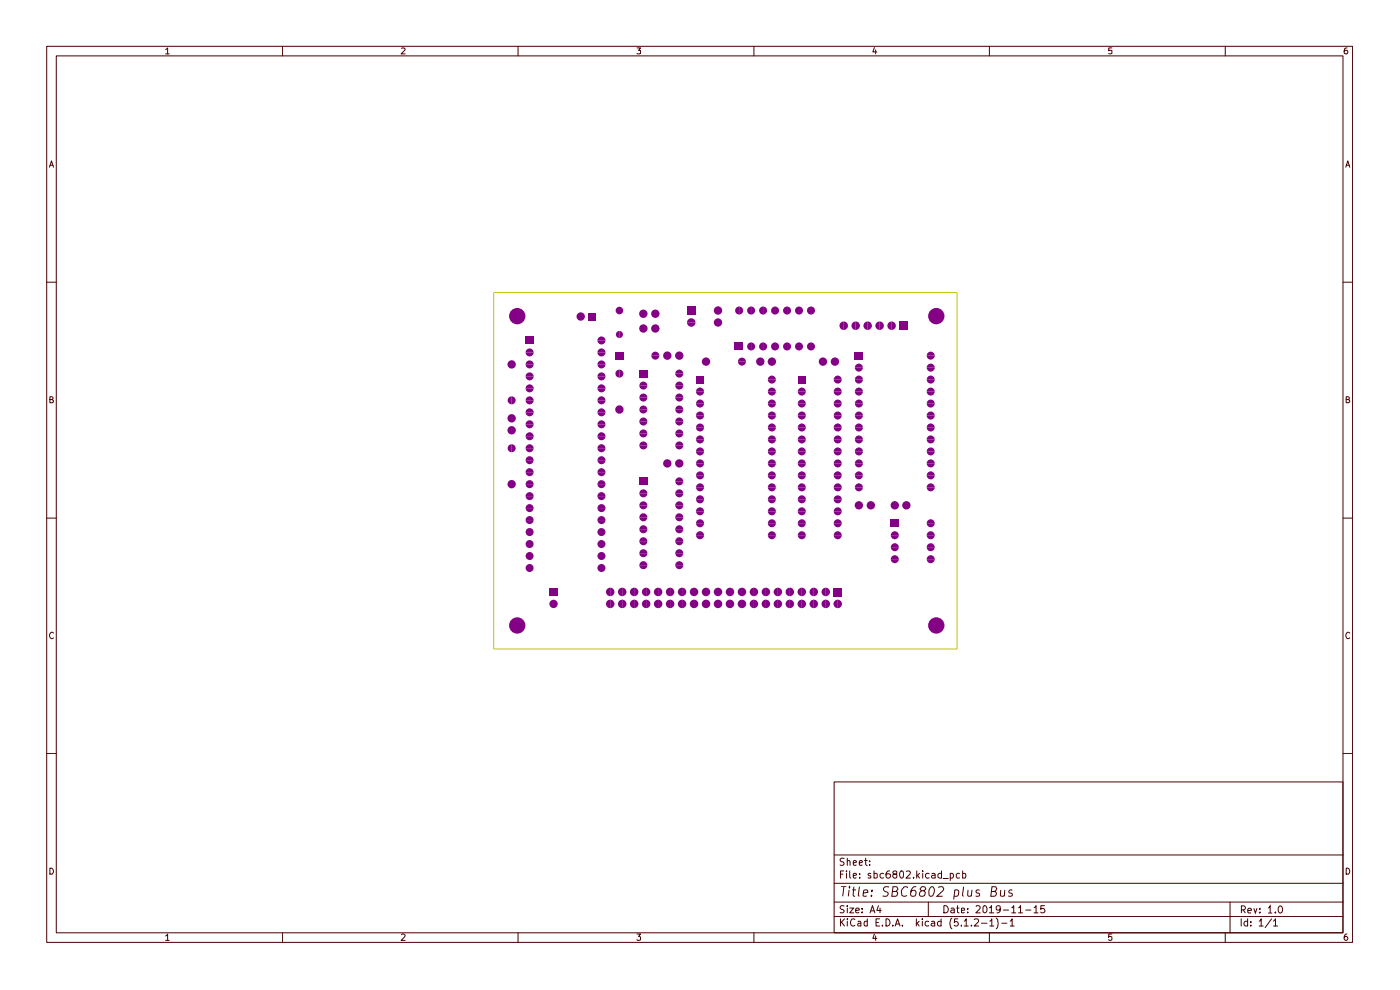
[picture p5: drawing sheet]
<svg xmlns="http://www.w3.org/2000/svg" width="297mm" height="210mm" viewBox="0 0 297 210" stroke-linecap="round" stroke-linejoin="round" font-family="sans-serif">
<g fill="none" stroke="#480000" stroke-width=".21">
<path d="M9.9 9.8h277v190.1h-277zM11.9 11.9h273v186h-273zM35.1 10.5l.5-.3v1.2M35.1 11.4h.8M59.9 9.8v2.1M85.2 10.2h.5l.2 .3-.8 .9h.8M109.9 9.8v2.1M135.1 10.2h.8l-.4 .5 .4 .1v.5h-.8M159.9 9.8v2.1M185.5 10.1l-.3 .9h.8M185.8 10.6v.8M209.9 9.8v2.1"/>
<path d="M235.9 10.2h-.7v.6h.7v.5h-.7M259.9 9.8v2.1M285.8 10.2h-.5l-.1 .2v.9a.42 .42 0 0 0 .6 0 .42 .42 0 0 0 0-.6h-.5l-.1 .2M10.5 35.5l.4-1.4 .4 1.4M10.6 35.1h.7M285.5 35.5l.4-1.4 .4 1.4M285.6 35.1h.7M9.9 59.9h2M284.9 59.9h2M10.6 84.8l.6-.1v-.5h-.6v1.2h.5l.2-.4-.3-.2M285.6 84.8l.6-.1v-.5h-.6v1.2h.5l.2-.4-.3-.2M9.9 109.9h2"/>
<path d="M284.9 109.9h2M11.3 134.3a.57 .57 0 0 0-.7 0 .57 .57 0 0 0 0 .8l.3 .4 .4-.2M286.3 134.3a.57 .57 0 0 0-.7 0 .57 .57 0 0 0 0 .8l.3 .4 .4-.2M9.9 159.9h2M284.9 159.9h2M177 165.9h107.9v32h-107.9zM10.6 184.2a.71 .71 0 0 1 .7 .4 .71 .71 0 0 1-.2 .8h-.5zM35.1 198.5l.5-.4v1.4M35.1 199.5h.8M59.9 197.9v2M85.2 198.3l.1-.2h.4l.2 .4-.8 1h.8M109.9 197.9v2"/>
<path d="M135.1 198.1h.8l-.4 .5 .4 .2v.5l-.3 .2h-.3l-.2-.2M159.9 197.9v2M177 194.4h107.9M177 191.3h107.9M177 187.4h107.9M177 181.4h107.9M178.3 194.9v1.5M178.3 185.4h.5M178.4 188.1h1.1M178.5 195.6l.7 .8M179 184.7h-.7v1.6M179 188.1l-.2 2"/>
<path d="M179.1 192.2l-.6-.1-.3 .3 .3 .5 .5 .1 .1 .4-.3 .2-.6-.1M179.1 182.1l-.6-.1-.3 .3 .3 .5h.3l.3 .3-.3 .5-.6-.1M179.2 194.9l-.9 .9M179.6 184.7v.2M179.6 185.3v1M179.7 194.9v.2M179.7 192.1v.2M179.7 182.7l.2-.2 .4 .1v1M179.7 182v1.6M179.7 192.6v1M179.7 195.4v1M180.1 188.8l-.1 1.3"/>
<path d="M180.2 188.1v.2M180.3 192.6h.8l-.8 1h.8M180.3 184.7v1.3l.2 .3M180.8 188.8h.8M181 185.8l.7-.2-.2-.3h-.3l-.2 .1v.6l.2 .3 .4-.1M181 183.1l.7-.2-.2-.4-.4 .1-.1 .7 .2 .3 .4-.1M181.1 188.1l-.1 1.8 .4 .2M181.4 195.1l-.3-.2a.77 .77 0 0 0-.7 .8 .77 .77 0 0 0 .7 .7l.3-.1M181.5 193.1l.8-.1-.1-.3-.4-.1-.3 .3v.6l.3 .1 .4-.1M182 195.5h.5l.1 .9M182.3 183.1l.7-.2-.2-.4-.4 .1-.1 .7 .2 .3 .4-.1M182.3 188.1l-.2 1.8 .2 .2"/>
<path d="M182.4 186.1v.2M182.4 185.3v.1M182.6 195.8h-.5l-.1 .3 .1 .3 .5-.1M182.9 193.5v.1M182.9 192.7v.2M183.1 189.4l1-.1-.1-.4-.5-.1-.2 .1-.1 .2-.1 .9h.8M183.4 182.5h.6M183.6 182v1.3l.4 .3M184 195.5l-.4-.1-.3 .4 .1 .5h.6M184 194.9v1.5M184.5 183.4v.2M184.5 182.6v.2"/>
<path d="M184.6 193.6l.5-1.5 .5 1.5M184.7 185.3h-.4l-.1 .1 .1 .4h.4v.4h-.5M184.7 193.2h.7M184.9 190v.1M185 188.9v.2M185.4 185.3h.4l.3 .1v.7l-.3 .2-.4-.1M185.4 184.7v1.6M185.5 198.1l-.3 1h.8M185.8 198.5v1M185.8 195.7h.6M186.4 192.1l-.4 1h.9M186.6 194.9h-.8v1.5h.8"/>
<path d="M186.7 192.6v1M187.2 196.3v.1M187.5 185.3a.52 .52 0 0 0-.8 .2l.2 .7h.6M188 194.9a.77 .77 0 0 1 .8 .8 .77 .77 0 0 1-.8 .7zM188.6 188.2h-.9a.45 .45 0 0 0-.2 .7l.8 .4 .1 .4-.4 .4-.8-.1M188.7 184.7h-.3a1.04 1.04 0 0 0-.3 1.5h.6l.2-.6-.3-.3-.6 .1v.2M189.4 189.1h.6l.5-.4-.2-.5-.9-.1-.2 2h.8l.3-.1 .2-.6-.5-.3M189.4 196.3v.1M189.7 185.4l-.3-.4a.52 .52 0 0 1 .8-.1v.4l-.6 .1a.48 .48 0 0 0-.1 .7 .48 .48 0 0 0 .7 0v-.6l-.2-.1M189.9 196.4l.5-1.5 .5 1.5M190.1 196h.7M191.2 184.7h.1a1 1 0 0 1 0 1.6l-.4-.4a.99 .99 0 0 1 .3-1.2z"/>
<path d="M191.4 196.3v.1M192.3 184.9l.6-.2 .2 .5-.9 1.1h.9M192.6 188.3l-.1-.1a.79 .79 0 0 0-1.1 .4l-.2 .3 .1 1a.82 .82 0 0 0 1.1 .1M193.8 186.1v.2M194.4 188.1a.93 .93 0 0 0-1.1 .8v1.1a.6 .6 0 0 0 1-.3l.1-.4-.4-.4h-.6l-.1 .4M194.4 194.9v1.5M194.5 184.7v1.6M194.6 195.8l.4 .6M194.7 185.7l.4 .6M195 195.4l-.6 .6M195.1 185.3l-.6 .5M195.5 188.9l-.3-.3 .3-.4h.7l.2 .4-.4 .3h-.5l-.1 .2a.6 .6 0 0 0-.2 .9l.6 .1a.67 .67 0 0 0 .4-.5 .67 .67 0 0 0-.2-.7"/>
<path d="M195.7 194.9v.2M195.7 195.4v1M195.8 184.7v.2M195.8 185.3v1M196.9 191.3v3.1M197 195.5h-.6l-.1 .7a.52 .52 0 0 0 .7 .1M197.1 185.3h-.5l-.3 .2v.4l.3 .4 .5-.1M197.3 188.3a.45 .45 0 0 1 .7-.1 1.39 1.39 0 0 1-.4 1.9l-.4-.1-.1-.3v-.8zM197.6 195.5h.6l.1 .9M197.7 185.3h.4l.3 .1v.9M198.3 195.8h-.5l-.3 .3 .3 .3 .5-.1M198.4 185.6l-.8 .2 .3 .5 .5-.1"/>
<path d="M199.1 188.3l.2-.2h.6l.3 .6-1.4 1.4h1.1M199.6 195.5h-.5l-.2 .7a.52 .52 0 0 0 .7 .1M199.6 194.9v1.5M199.7 185.3a.52 .52 0 0 0-.7 .2l.1 .7h.6M199.7 184.7v1.6M200.1 186.4h1.1M200.2 192.1a.78 .78 0 0 1 1 .8 .78 .78 0 0 1-1 .7zM201.6 185.3h.4l.3 .2v.4l-.3 .4-.4-.1M201.6 185.3v1.5M201.8 192.7h.6v.9M201.9 194.7a1.74 1.74 0 0 0 0 2.3M202.4 193h-.5l-.2 .3 .2 .3 .5-.1"/>
<path d="M202.5 188.9a.64 .64 0 0 1 .8 0l-.1 1.1-.3 .1-.5-.1M202.6 188.8l-.3 2M202.9 192.6h.6M203.1 192.1v1.4l.4 .1M203.2 194.9h-.7l-.1 .8 .2-.2h.4l.3 .3v.4l-.3 .2h-.4l-.2-.1M203.5 185.3h-.4l-.2 .2v.4l.2 .4 .4-.1M204 193.1l.6-.1v-.3h-.6v.8h.6M204 196.3v.1M204.2 185.3h.4l.3 .2-.1 .7h-.6M204.2 184.7v1.6M204.4 188.1l-.2 1.8 .2 .2M204.6 195.4l.4-.5v1.5"/>
<path d="M204.6 196.4h.8M205.3 193.5v.1M205.3 192.7v.2M205.4 188.8v1.2l.4 .1 .3-.1M206.1 196.3v.1M206.2 188.8l-.2 1.3M206.7 195.1l.6-.2 .3 .3-.1 .4-.8 .8h.9M207.1 192.3l.2-.2h.3l.3 .4-.9 1.1h.9M207.8 188.9a.47 .47 0 0 0-.7 .3l.2 .2h.3a.36 .36 0 0 1 .1 .6h-.7M208.2 195.8h1.2M208.6 192.3l.3-.2a.82 .82 0 0 1 .5 .8 .82 .82 0 0 1-.5 .7l-.4-.2zM209.9 192.5h.2l.2-.4v1.5"/>
<path d="M209.9 197.9v2M209.9 193.6h.9M210 195.4l.4-.5v1.5M210 196.4h.8M210.3 189.1h.6a.62 .62 0 0 0 .4-.9l-.9-.1-.2 2h.7l.5-.4a.46 .46 0 0 0-.5-.6M211.3 194.7a1.74 1.74 0 0 1 0 2.3M212.2 192.8l-.1 .2h-.6l-.2-.2 .1-.5 .3-.2 .5 .2v1l-.3 .2-.4 .1M212.3 188.8l-.1 1.1a.49 .49 0 0 0 .9 .1M212.5 195.8h1.1M212.9 193h1.1M213.2 188.8l-.1 1.3M214.3 195.4l.4-.5v1.5"/>
<path d="M214.3 196.4h.8M214.6 192.5h.2l.3-.4v1.5M214.6 193.6h.9M214.8 188.9l-.5-.1-.3 .3 .1 .3h.4a.36 .36 0 0 1 .2 .6h-.8M216.1 192.5h.1l.3-.4v1.5M216.1 193.6h.8M217.6 193h1.1M219.4 192.5l.4-.4v1.5M219.4 193.6h.8M221.6 192.1h-.8v.8l.2-.2 .5 .1 .2 .6a.6 .6 0 0 1-.9 .1M235.9 198.1h-.7v.7l.2-.2 .5 .2-.1 .6-.4 .1-.2-.2M259.9 197.9v2"/>
<path d="M260.9 191.3v6.6M263.3 194.9v1.5M263.4 193h.5l.2-.2 .1-.3-.2-.3h-.6v1.5M263.7 193l.5 .7M264.7 195.5h-.6l-.2 .7a.52 .52 0 0 0 .8 .1M264.7 194.9v1.5M264.7 193.2l.8-.1-.1-.4h-.4l-.3 .2 .1 .7h.6M265.3 196.3v.1M265.3 195.5v.2M266 192.7l.3 1 .4-1M267.1 195.4l.4-.5v1.5M267.1 196.4h.9"/>
<path d="M267.3 193.5v.2M267.3 192.7v.2M269 192.6h.2l.3-.4v1.5M269 193.7h.9M269.7 194.9l-1.3 1.9M270.2 195.4l.4-.5v1.5M270.2 196.4h.8M270.6 193.5v.2M271.4 192.2h.2a.82 .82 0 0 1 .5 .7 .82 .82 0 0 1-.5 .8 .92 .92 0 0 1-.2-1.5zM285.6 184.2a.71 .71 0 0 1 .7 .4 .71 .71 0 0 1-.2 .8h-.5zM285.8 198.1l-.5 .2a.92 .92 0 0 0 .1 1.2h.3l.2-.3v-.3l-.2-.3h-.3l-.2 .3"/>
</g>
<path d="M104.7 62.1h98.3v75.6h-98.3z" fill="none" stroke="#c2c200" stroke-width=".21"/>
<g fill="#840084">
<path d="M127 71.6a.85 .85 0 0 1 .9-.2 .85 .85 0 0 1 .5 .8h-1.7z"/>
<path d="M126.7 72.2h1.7a.85 .85 0 0 1-.8 .9 .85 .85 0 0 1-.9-.9z"/>
<path d="M127 76.7a.85 .85 0 0 1 .9-.2 .85 .85 0 0 1 .5 .8h-1.7z"/>
<path d="M126.7 77.3h1.7a.85 .85 0 0 1-.8 .9 .85 .85 0 0 1-.9-.9z"/>
<path d="M127 74.2a.85 .85 0 0 1 .9-.2 .85 .85 0 0 1 .5 .8h-1.7z"/>
<path d="M126.7 74.8h1.7a.85 .85 0 0 1-.8 .8 .85 .85 0 0 1-.9-.8z"/>
<path d="M124.8 66.3h1.7v1.7h-1.7z"/>
<path d="M127 79.2a.85 .85 0 0 1 .9-.1 .85 .85 0 0 1 .5 .7h-1.7z"/>
<path d="M126.7 79.8h1.7a.85 .85 0 0 1-.8 .9 .85 .85 0 0 1-.9-.9z"/>
<path d="M130.8 78.6l.6-.2v1.7a.85 .85 0 0 1-.8-.5 .85 .85 0 0 1 .2-1z"/>
<path d="M131.4 78.4a.85 .85 0 0 1 .9 .8 .85 .85 0 0 1-.9 .9z"/>
<path d="M135.9 86.3a.85 .85 0 0 1 .9-.2 .85 .85 0 0 1 .5 .8h-1.7z"/>
<path d="M135.6 86.9h1.7a.85 .85 0 0 1-.8 .8 .85 .85 0 0 1-.9-.8z"/>
<path d="M135.9 83.7a.85 .85 0 0 1 .9-.2 .85 .85 0 0 1 .5 .8h-1.7z"/>
<path d="M135.6 84.3h1.7a.85 .85 0 0 1-.8 .9 .85 .85 0 0 1-.9-.9z"/>
<path d="M135.6 78.4h1.7v1.7h-1.7z"/>
<path d="M135.9 81.2a.85 .85 0 0 1 .9-.2 .85 .85 0 0 1 .5 .8h-1.7z"/>
<path d="M135.6 81.8h1.7a.85 .85 0 0 1-.8 .8 .85 .85 0 0 1-.9-.8z"/>
<path d="M135.9 88.8a.85 .85 0 0 1 .9-.2 .85 .85 0 0 1 .5 .8h-1.7z"/>
<path d="M135.6 89.4h1.7a.85 .85 0 0 1-.8 .9 .85 .85 0 0 1-.9-.9z"/>
<path d="M135.9 91.3a.85 .85 0 0 1 .9-.1 .85 .85 0 0 1 .5 .7h-1.7z"/>
<path d="M135.6 91.9h1.7a.85 .85 0 0 1-.8 .9 .85 .85 0 0 1-.9-.9z"/>
<path d="M111.8 86.9a.85 .85 0 0 1 .9-.2 .85 .85 0 0 1 .5 .8h-1.7z"/>
<path d="M111.5 87.5h1.7a.85 .85 0 0 1-.8 .8 .85 .85 0 0 1-.9-.8z"/>
<path d="M111.8 89.4a.85 .85 0 0 1 .9-.2 .85 .85 0 0 1 .5 .8h-1.7z"/>
<path d="M111.5 90h1.7a.85 .85 0 0 1-.8 .9 .85 .85 0 0 1-.9-.9z"/>
<path d="M111.8 91.9a.85 .85 0 0 1 .9-.1 .85 .85 0 0 1 .5 .7h-1.7z"/>
<path d="M111.5 92.5h1.7a.85 .85 0 0 1-.8 .9 .85 .85 0 0 1-.9-.9z"/>
<path d="M111.4 71.4h1.8v1.7h-1.8z"/>
<path d="M111.8 74.2a.85 .85 0 0 1 .9-.2 .85 .85 0 0 1 .5 .8h-1.7z"/>
<path d="M111.5 74.8h1.7a.85 .85 0 0 1-.8 .8 .85 .85 0 0 1-.9-.8z"/>
<path d="M127 84.3a.85 .85 0 0 1 .9-.2 .85 .85 0 0 1 .5 .8h-1.7z"/>
<path d="M126.7 84.9h1.7a.85 .85 0 0 1-.8 .9 .85 .85 0 0 1-.9-.9z"/>
<path d="M127 89.4a.85 .85 0 0 1 .9-.2 .85 .85 0 0 1 .5 .8h-1.7z"/>
<path d="M126.7 90h1.7a.85 .85 0 0 1-.8 .9 .85 .85 0 0 1-.9-.9z"/>
<path d="M127 86.9a.85 .85 0 0 1 .9-.2 .85 .85 0 0 1 .5 .8h-1.7z"/>
<path d="M126.7 87.5h1.7a.85 .85 0 0 1-.8 .8 .85 .85 0 0 1-.9-.8z"/>
<path d="M127 81.8a.85 .85 0 0 1 .9-.2 .85 .85 0 0 1 .5 .8h-1.7z"/>
<path d="M126.7 82.4h1.7a.85 .85 0 0 1-.8 .8 .85 .85 0 0 1-.9-.8z"/>
<path d="M127 91.9a.85 .85 0 0 1 .9-.1 .85 .85 0 0 1 .5 .7h-1.7z"/>
<path d="M126.7 92.5h1.7a.85 .85 0 0 1-.8 .9 .85 .85 0 0 1-.9-.9z"/>
<path d="M130.5 74.6h1.8v1.7h-1.8z"/>
<path d="M131.4 70.2a.75 .75 0 0 1 .8 .8 .75 .75 0 0 1-.8 .7z"/>
<path d="M130.9 70.4l.5-.2v1.5a.75 .75 0 0 1-.7-.5 .75 .75 0 0 1 .2-.8z"/>
<path d="M138.4 74.8a.85 .85 0 0 1 1-.1 .85 .85 0 0 1 .5 .7h-1.7z"/>
<path d="M138.2 75.4h1.7a.85 .85 0 0 1-.9 .9 .85 .85 0 0 1-.8-.9z"/>
<path d="M108.5 84.1a.85 .85 0 0 1 .9 .8 .85 .85 0 0 1-.9 .9z"/>
<path d="M107.9 84.3l.6-.2v1.7a.85 .85 0 0 1-.7-.6 .85 .85 0 0 1 .1-.9z"/>
<path d="M111.8 76.7a.85 .85 0 0 1 .9-.2 .85 .85 0 0 1 .5 .8h-1.7z"/>
<path d="M111.5 77.3h1.7a.85 .85 0 0 1-.8 .9 .85 .85 0 0 1-.9-.9z"/>
<path d="M111.8 79.2a.85 .85 0 0 1 .9-.1 .85 .85 0 0 1 .5 .7h-1.7z"/>
<path d="M111.5 79.8h1.7a.85 .85 0 0 1-.8 .9 .85 .85 0 0 1-.9-.9z"/>
<path d="M111.8 81.8a.85 .85 0 0 1 .9-.2 .85 .85 0 0 1 .5 .8h-1.7z"/>
<path d="M111.5 82.4h1.7a.85 .85 0 0 1-.8 .8 .85 .85 0 0 1-.9-.8z"/>
<path d="M111.8 84.3a.85 .85 0 0 1 .9-.2 .85 .85 0 0 1 .5 .8h-1.7z"/>
<path d="M111.5 84.9h1.7a.85 .85 0 0 1-.8 .9 .85 .85 0 0 1-.9-.9z"/>
<path d="M196.8 100.2a.85 .85 0 0 1 1-.1 .85 .85 0 0 1 .5 .7h-1.7z"/>
<path d="M196.6 100.8h1.7a.85 .85 0 0 1-.9 .9 .85 .85 0 0 1-.8-.9z"/>
<path d="M196.8 110.4a.85 .85 0 0 1 1-.2 .85 .85 0 0 1 .5 .8h-1.7z"/>
<path d="M196.6 111h1.7a.85 .85 0 0 1-.9 .9 .85 .85 0 0 1-.8-.9z"/>
<path d="M188.9 110.2h1.8v1.6h-1.8z"/>
<path d="M196.8 102.8a.85 .85 0 0 1 1-.2 .85 .85 0 0 1 .5 .8h-1.7z"/>
<path d="M196.6 103.4h1.7a.85 .85 0 0 1-.9 .8 .85 .85 0 0 1-.8-.8z"/>
<path d="M169.5 107.9a.85 .85 0 0 1 .9-.2 .85 .85 0 0 1 .5 .8h-1.7z"/>
<path d="M169.2 108.5h1.7a.85 .85 0 0 1-.8 .8 .85 .85 0 0 1-.9-.8z"/>
<path d="M169.5 110.4a.85 .85 0 0 1 .9-.2 .85 .85 0 0 1 .5 .8h-1.7z"/>
<path d="M169.2 111h1.7a.85 .85 0 0 1-.8 .9 .85 .85 0 0 1-.9-.9z"/>
<path d="M177.1 112.9a.85 .85 0 0 1 .9-.1 .85 .85 0 0 1 .6 .7h-1.7z"/>
<path d="M176.9 113.5h1.7a.85 .85 0 0 1-.9 .9 .85 .85 0 0 1-.8-.9z"/>
<path d="M177.1 110.4a.85 .85 0 0 1 .9-.2 .85 .85 0 0 1 .6 .8h-1.7z"/>
<path d="M176.9 111h1.7a.85 .85 0 0 1-.9 .9 .85 .85 0 0 1-.8-.9z"/>
<path d="M169.5 112.9a.85 .85 0 0 1 .9-.1 .85 .85 0 0 1 .5 .7h-1.7z"/>
<path d="M169.2 113.5h1.7a.85 .85 0 0 1-.8 .9 .85 .85 0 0 1-.9-.9z"/>
<path d="M189.2 115.5a.85 .85 0 0 1 1-.2 .85 .85 0 0 1 .5 .8h-1.7z"/>
<path d="M189 116.1h1.7a.85 .85 0 0 1-.9 .8 .85 .85 0 0 1-.8-.8z"/>
<path d="M196.8 118a.85 .85 0 0 1 1-.2 .85 .85 0 0 1 .5 .8h-1.7z"/>
<path d="M196.6 118.6h1.7a.85 .85 0 0 1-.9 .9 .85 .85 0 0 1-.8-.9z"/>
<path d="M189.2 112.9a.85 .85 0 0 1 1-.1 .85 .85 0 0 1 .5 .7h-1.7z"/>
<path d="M189 113.5h1.7a.85 .85 0 0 1-.9 .9 .85 .85 0 0 1-.8-.9z"/>
<path d="M196.8 115.5a.85 .85 0 0 1 1-.2 .85 .85 0 0 1 .5 .8h-1.7z"/>
<path d="M196.6 116.1h1.7a.85 .85 0 0 1-.9 .8 .85 .85 0 0 1-.8-.8z"/>
<path d="M196.8 112.9a.85 .85 0 0 1 1-.1 .85 .85 0 0 1 .5 .7h-1.7z"/>
<path d="M196.6 113.5h1.7a.85 .85 0 0 1-.9 .9 .85 .85 0 0 1-.8-.9z"/>
<path d="M189.2 118a.85 .85 0 0 1 1-.2 .85 .85 0 0 1 .5 .8h-1.7z"/>
<path d="M189 118.6h1.7a.85 .85 0 0 1-.9 .9 .85 .85 0 0 1-.8-.9z"/>
<path d="M177.7 127.2a.9 .9 0 0 1 .9 .9 .9 .9 0 0 1-.9 .9z"/>
<path d="M177.1 127.5l.6-.3v1.8a.9 .9 0 0 1-.8-.6 .9 .9 0 0 1 .2-.9z"/>
<path d="M175.2 127.2a.9 .9 0 0 1 .9 .9 .9 .9 0 0 1-.9 .9z"/>
<path d="M174.5 127.5l.7-.3v1.8a.9 .9 0 0 1-.9-.6 .9 .9 0 0 1 .2-.9z"/>
<path d="M172.6 124.7a.9 .9 0 0 1 .9 .9 .9 .9 0 0 1-.9 .9z"/>
<path d="M172 124.9l.6-.2v1.8a.9 .9 0 0 1-.8-.6 .9 .9 0 0 1 .2-1z"/>
<path d="M172.6 127.2a.9 .9 0 0 1 .9 .9 .9 .9 0 0 1-.9 .9z"/>
<path d="M172 127.5l.6-.3v1.8a.9 .9 0 0 1-.8-.6 .9 .9 0 0 1 .2-.9z"/>
<path d="M170.1 124.7a.9 .9 0 0 1 .9 .9 .9 .9 0 0 1-.9 .9z"/>
<path d="M169.5 124.9l.6-.2v1.8a.9 .9 0 0 1-.8-.6 .9 .9 0 0 1 .2-1z"/>
<path d="M175.2 124.7a.9 .9 0 0 1 .9 .9 .9 .9 0 0 1-.9 .9z"/>
<path d="M174.5 124.9l.7-.2v1.8a.9 .9 0 0 1-.9-.6 .9 .9 0 0 1 .2-1z"/>
<path d="M176.8 124.7h1.8v1.8h-1.8z"/>
<path d="M170.1 127.2a.9 .9 0 0 1 .9 .9 .9 .9 0 0 1-.9 .9z"/>
<path d="M169.5 127.5l.6-.3v1.8a.9 .9 0 0 1-.8-.6 .9 .9 0 0 1 .2-.9z"/>
<path d="M177.1 105.3a.85 .85 0 0 1 .9-.2 .85 .85 0 0 1 .6 .8h-1.7z"/>
<path d="M176.9 105.9h1.7a.85 .85 0 0 1-.9 .9 .85 .85 0 0 1-.8-.9z"/>
<path d="M177.1 100.2a.85 .85 0 0 1 .9-.1 .85 .85 0 0 1 .6 .7h-1.7z"/>
<path d="M176.9 100.8h1.7a.85 .85 0 0 1-.9 .9 .85 .85 0 0 1-.8-.9z"/>
<path d="M169.5 100.2a.85 .85 0 0 1 .9-.1 .85 .85 0 0 1 .5 .7h-1.7z"/>
<path d="M169.2 100.8h1.7a.85 .85 0 0 1-.8 .9 .85 .85 0 0 1-.9-.9z"/>
<path d="M169.5 102.8a.85 .85 0 0 1 .9-.2 .85 .85 0 0 1 .5 .8h-1.7z"/>
<path d="M169.2 103.4h1.7a.85 .85 0 0 1-.8 .8 .85 .85 0 0 1-.9-.8z"/>
<path d="M177.1 102.8a.85 .85 0 0 1 .9-.2 .85 .85 0 0 1 .6 .8h-1.7z"/>
<path d="M176.9 103.4h1.7a.85 .85 0 0 1-.9 .8 .85 .85 0 0 1-.8-.8z"/>
<path d="M169.5 105.3a.85 .85 0 0 1 .9-.2 .85 .85 0 0 1 .5 .8h-1.7z"/>
<path d="M169.2 105.9h1.7a.85 .85 0 0 1-.8 .9 .85 .85 0 0 1-.9-.9z"/>
<path d="M177.1 107.9a.85 .85 0 0 1 .9-.2 .85 .85 0 0 1 .6 .8h-1.7z"/>
<path d="M176.9 108.5h1.7a.85 .85 0 0 1-.9 .8 .85 .85 0 0 1-.8-.8z"/>
<path d="M181.6 100.2a.85 .85 0 0 1 .9-.1 .85 .85 0 0 1 .6 .7h-1.7z"/>
<path d="M181.4 100.8h1.7a.85 .85 0 0 1-.9 .9 .85 .85 0 0 1-.8-.9z"/>
<path d="M181.6 102.8a.85 .85 0 0 1 .9-.2 .85 .85 0 0 1 .6 .8h-1.7z"/>
<path d="M181.4 103.4h1.7a.85 .85 0 0 1-.9 .8 .85 .85 0 0 1-.8-.8z"/>
<path d="M135.9 93.9a.85 .85 0 0 1 .9-.2 .85 .85 0 0 1 .5 .8h-1.7z"/>
<path d="M135.6 94.5h1.7a.85 .85 0 0 1-.8 .8 .85 .85 0 0 1-.9-.8z"/>
<path d="M135.6 101.3h1.7v1.7h-1.7z"/>
<path d="M135.9 104a.85 .85 0 0 1 .9-.1 .85 .85 0 0 1 .5 .7h-1.7z"/>
<path d="M135.6 104.6h1.7a.85 .85 0 0 1-.8 .9 .85 .85 0 0 1-.9-.9z"/>
<path d="M135.9 106.6a.85 .85 0 0 1 .9-.2 .85 .85 0 0 1 .5 .8h-1.7z"/>
<path d="M135.6 107.2h1.7a.85 .85 0 0 1-.8 .8 .85 .85 0 0 1-.9-.8z"/>
<path d="M135.9 109.1a.85 .85 0 0 1 .9-.2 .85 .85 0 0 1 .5 .8h-1.7z"/>
<path d="M135.6 109.7h1.7a.85 .85 0 0 1-.8 .9 .85 .85 0 0 1-.9-.9z"/>
<path d="M127 104.6a.85 .85 0 0 1 .9-.1 .85 .85 0 0 1 .5 .7h-1.7z"/>
<path d="M126.7 105.2h1.7a.85 .85 0 0 1-.8 .9 .85 .85 0 0 1-.9-.9z"/>
<path d="M127 112.3a.85 .85 0 0 1 .9-.2 .85 .85 0 0 1 .5 .8h-1.7z"/>
<path d="M126.7 112.9h1.7a.85 .85 0 0 1-.8 .8 .85 .85 0 0 1-.9-.8z"/>
<path d="M127 109.7a.85 .85 0 0 1 .9-.2 .85 .85 0 0 1 .5 .8h-1.7z"/>
<path d="M126.7 110.3h1.7a.85 .85 0 0 1-.8 .9 .85 .85 0 0 1-.9-.9z"/>
<path d="M127 107.2a.85 .85 0 0 1 .9-.2 .85 .85 0 0 1 .5 .8h-1.7z"/>
<path d="M126.7 107.8h1.7a.85 .85 0 0 1-.8 .8 .85 .85 0 0 1-.9-.8z"/>
<path d="M127 102.1a.85 .85 0 0 1 .9-.2 .85 .85 0 0 1 .5 .8h-1.7z"/>
<path d="M126.7 102.7h1.7a.85 .85 0 0 1-.8 .9 .85 .85 0 0 1-.9-.9z"/>
<path d="M111.8 94.5a.85 .85 0 0 1 .9-.2 .85 .85 0 0 1 .5 .8h-1.7z"/>
<path d="M111.5 95.1h1.7a.85 .85 0 0 1-.8 .8 .85 .85 0 0 1-.9-.8z"/>
<path d="M111.8 97a.85 .85 0 0 1 .9-.2 .85 .85 0 0 1 .5 .8h-1.7z"/>
<path d="M111.5 97.6h1.7a.85 .85 0 0 1-.8 .9 .85 .85 0 0 1-.9-.9z"/>
<path d="M127 94.5a.85 .85 0 0 1 .9-.2 .85 .85 0 0 1 .5 .8h-1.7z"/>
<path d="M126.7 95.1h1.7a.85 .85 0 0 1-.8 .8 .85 .85 0 0 1-.9-.8z"/>
<path d="M127 97a.85 .85 0 0 1 .9-.2 .85 .85 0 0 1 .5 .8h-1.7z"/>
<path d="M126.7 97.6h1.7a.85 .85 0 0 1-.8 .9 .85 .85 0 0 1-.9-.9z"/>
<path d="M127 99.6a.85 .85 0 0 1 .9-.2 .85 .85 0 0 1 .5 .8h-1.7z"/>
<path d="M126.7 100.2h1.7a.85 .85 0 0 1-.8 .8 .85 .85 0 0 1-.9-.8z"/>
<path d="M107.9 94.5l.6-.3v1.7a.85 .85 0 0 1-.7-.5 .85 .85 0 0 1 .1-.9z"/>
<path d="M108.5 94.2a.85 .85 0 0 1 .9 .9 .85 .85 0 0 1-.9 .8z"/>
<path d="M111.8 99.6a.85 .85 0 0 1 .9-.2 .85 .85 0 0 1 .5 .8h-1.7z"/>
<path d="M111.5 100.2h1.7a.85 .85 0 0 1-.8 .8 .85 .85 0 0 1-.9-.8z"/>
<path d="M111.8 102.1a.85 .85 0 0 1 .9-.2 .85 .85 0 0 1 .5 .8h-1.7z"/>
<path d="M111.5 102.7h1.7a.85 .85 0 0 1-.8 .9 .85 .85 0 0 1-.9-.9z"/>
<path d="M111.8 104.6a.85 .85 0 0 1 .9-.1 .85 .85 0 0 1 .5 .7h-1.7z"/>
<path d="M111.5 105.2h1.7a.85 .85 0 0 1-.8 .9 .85 .85 0 0 1-.9-.9z"/>
<path d="M111.8 107.2a.85 .85 0 0 1 .9-.2 .85 .85 0 0 1 .5 .8h-1.7z"/>
<path d="M111.5 107.8h1.7a.85 .85 0 0 1-.8 .8 .85 .85 0 0 1-.9-.8z"/>
<path d="M111.8 109.7a.85 .85 0 0 1 .9-.2 .85 .85 0 0 1 .5 .8h-1.7z"/>
<path d="M111.5 110.3h1.7a.85 .85 0 0 1-.8 .9 .85 .85 0 0 1-.9-.9z"/>
<path d="M111.8 112.3a.85 .85 0 0 1 .9-.2 .85 .85 0 0 1 .5 .8h-1.7z"/>
<path d="M111.5 112.9h1.7a.85 .85 0 0 1-.8 .8 .85 .85 0 0 1-.9-.8z"/>
<path d="M116.5 124.7h1.8v1.7h-1.8z"/>
<path d="M111.8 114.8a.85 .85 0 0 1 .9-.2 .85 .85 0 0 1 .5 .8h-1.7z"/>
<path d="M111.5 115.4h1.7a.85 .85 0 0 1-.8 .9 .85 .85 0 0 1-.9-.9z"/>
<path d="M111.8 117.3a.85 .85 0 0 1 .9-.1 .85 .85 0 0 1 .5 .7h-1.7z"/>
<path d="M111.5 117.9h1.7a.85 .85 0 0 1-.8 .9 .85 .85 0 0 1-.9-.9z"/>
<path d="M111.8 119.9a.85 .85 0 0 1 .9-.2 .85 .85 0 0 1 .5 .8h-1.7z"/>
<path d="M111.5 120.5h1.7a.85 .85 0 0 1-.8 .8 .85 .85 0 0 1-.9-.8z"/>
<path d="M134.5 124.7a.9 .9 0 0 1 .9 .9 .9 .9 0 0 1-.9 .9z"/>
<path d="M133.9 124.9l.6-.2v1.8a.9 .9 0 0 1-.8-.6 .9 .9 0 0 1 .2-1z"/>
<path d="M139.6 124.7a.9 .9 0 0 1 .9 .9 .9 .9 0 0 1-.9 .9z"/>
<path d="M139 124.9l.6-.2v1.8a.9 .9 0 0 1-.8-.6 .9 .9 0 0 1 .2-1z"/>
<path d="M139.6 127.2a.9 .9 0 0 1 .9 .9 .9 .9 0 0 1-.9 .9z"/>
<path d="M139 127.5l.6-.3v1.8a.9 .9 0 0 1-.8-.6 .9 .9 0 0 1 .2-.9z"/>
<path d="M137.1 124.7a.9 .9 0 0 1 .9 .9 .9 .9 0 0 1-.9 .9z"/>
<path d="M136.4 124.9l.7-.2v1.8a.9 .9 0 0 1-.9-.6 .9 .9 0 0 1 .2-1z"/>
<path d="M137.1 127.2a.9 .9 0 0 1 .9 .9 .9 .9 0 0 1-.9 .9z"/>
<path d="M136.4 127.5l.7-.3v1.8a.9 .9 0 0 1-.9-.6 .9 .9 0 0 1 .2-.9z"/>
<path d="M134.5 127.2a.9 .9 0 0 1 .9 .9 .9 .9 0 0 1-.9 .9z"/>
<path d="M133.9 127.5l.6-.3v1.8a.9 .9 0 0 1-.8-.6 .9 .9 0 0 1 .2-.9z"/>
<path d="M129.5 124.7a.9 .9 0 0 1 .9 .9 .9 .9 0 0 1-.9 .9z"/>
<path d="M128.8 124.9l.7-.2v1.8a.9 .9 0 0 1-.9-.6 .9 .9 0 0 1 .2-1z"/>
<path d="M132 127.2a.9 .9 0 0 1 .9 .9 .9 .9 0 0 1-.9 .9z"/>
<path d="M131.4 127.5l.6-.3v1.8a.9 .9 0 0 1-.8-.6 .9 .9 0 0 1 .2-.9z"/>
<path d="M132 124.7a.9 .9 0 0 1 .9 .9 .9 .9 0 0 1-.9 .9z"/>
<path d="M131.4 124.9l.6-.2v1.8a.9 .9 0 0 1-.8-.6 .9 .9 0 0 1 .2-1z"/>
<path d="M129.5 127.2a.9 .9 0 0 1 .9 .9 .9 .9 0 0 1-.9 .9z"/>
<path d="M128.8 127.5l.7-.3v1.8a.9 .9 0 0 1-.9-.6 .9 .9 0 0 1 .2-.9z"/>
<path d="M127 119.9a.85 .85 0 0 1 .9-.2 .85 .85 0 0 1 .5 .8h-1.7z"/>
<path d="M126.7 120.5h1.7a.85 .85 0 0 1-.8 .8 .85 .85 0 0 1-.9-.8z"/>
<path d="M127 117.3a.85 .85 0 0 1 .9-.1 .85 .85 0 0 1 .5 .7h-1.7z"/>
<path d="M126.7 117.9h1.7a.85 .85 0 0 1-.8 .9 .85 .85 0 0 1-.9-.9z"/>
<path d="M127 114.8a.85 .85 0 0 1 .9-.2 .85 .85 0 0 1 .5 .8h-1.7z"/>
<path d="M126.7 115.4h1.7a.85 .85 0 0 1-.8 .9 .85 .85 0 0 1-.9-.9z"/>
<path d="M135.9 116.7a.85 .85 0 0 1 .9-.1 .85 .85 0 0 1 .5 .7h-1.7z"/>
<path d="M135.6 117.3h1.7a.85 .85 0 0 1-.8 .9 .85 .85 0 0 1-.9-.9z"/>
<path d="M135.9 114.2a.85 .85 0 0 1 .9-.2 .85 .85 0 0 1 .5 .8h-1.7z"/>
<path d="M135.6 114.8h1.7a.85 .85 0 0 1-.8 .9 .85 .85 0 0 1-.9-.9z"/>
<path d="M135.9 111.7a.85 .85 0 0 1 .9-.2 .85 .85 0 0 1 .5 .8h-1.7z"/>
<path d="M135.6 112.3h1.7a.85 .85 0 0 1-.8 .8 .85 .85 0 0 1-.9-.8z"/>
<path d="M135.9 119.3a.85 .85 0 0 1 .9-.2 .85 .85 0 0 1 .5 .8h-1.7z"/>
<path d="M135.6 119.9h1.7a.85 .85 0 0 1-.8 .8 .85 .85 0 0 1-.9-.8z"/>
<path d="M162.5 124.7a.9 .9 0 0 1 .9 .9 .9 .9 0 0 1-.9 .9z"/>
<path d="M161.8 124.9l.7-.2v1.8a.9 .9 0 0 1-.9-.6 .9 .9 0 0 1 .2-1z"/>
<path d="M162.5 127.2a.9 .9 0 0 1 .9 .9 .9 .9 0 0 1-.9 .9z"/>
<path d="M161.8 127.5l.7-.3v1.8a.9 .9 0 0 1-.9-.6 .9 .9 0 0 1 .2-.9z"/>
<path d="M159.9 124.7a.9 .9 0 0 1 .9 .9 .9 .9 0 0 1-.9 .9z"/>
<path d="M159.3 124.9l.6-.2v1.8a.9 .9 0 0 1-.8-.6 .9 .9 0 0 1 .2-1z"/>
<path d="M159.9 127.2a.9 .9 0 0 1 .9 .9 .9 .9 0 0 1-.9 .9z"/>
<path d="M159.3 127.5l.6-.3v1.8a.9 .9 0 0 1-.8-.6 .9 .9 0 0 1 .2-.9z"/>
<path d="M157.4 124.7a.9 .9 0 0 1 .9 .9 .9 .9 0 0 1-.9 .9z"/>
<path d="M156.8 124.9l.6-.2v1.8a.9 .9 0 0 1-.8-.6 .9 .9 0 0 1 .2-1z"/>
<path d="M147.2 127.2a.9 .9 0 0 1 .9 .9 .9 .9 0 0 1-.9 .9z"/>
<path d="M146.6 127.5l.6-.3v1.8a.9 .9 0 0 1-.8-.6 .9 .9 0 0 1 .2-.9z"/>
<path d="M144.7 127.2a.9 .9 0 0 1 .9 .9 .9 .9 0 0 1-.9 .9z"/>
<path d="M144.1 127.5l.6-.3v1.8a.9 .9 0 0 1-.8-.6 .9 .9 0 0 1 .2-.9z"/>
<path d="M147.2 124.7a.9 .9 0 0 1 .9 .9 .9 .9 0 0 1-.9 .9z"/>
<path d="M146.6 124.9l.6-.2v1.8a.9 .9 0 0 1-.8-.6 .9 .9 0 0 1 .2-1z"/>
<path d="M149.8 124.7a.9 .9 0 0 1 .9 .9 .9 .9 0 0 1-.9 .9z"/>
<path d="M149.1 124.9l.7-.2v1.8a.9 .9 0 0 1-.9-.6 .9 .9 0 0 1 .2-1z"/>
<path d="M149.8 127.2a.9 .9 0 0 1 .9 .9 .9 .9 0 0 1-.9 .9z"/>
<path d="M149.1 127.5l.7-.3v1.8a.9 .9 0 0 1-.9-.6 .9 .9 0 0 1 .2-.9z"/>
<path d="M157.4 127.2a.9 .9 0 0 1 .9 .9 .9 .9 0 0 1-.9 .9z"/>
<path d="M156.8 127.5l.6-.3v1.8a.9 .9 0 0 1-.8-.6 .9 .9 0 0 1 .2-.9z"/>
<path d="M152.3 124.7a.9 .9 0 0 1 .9 .9 .9 .9 0 0 1-.9 .9z"/>
<path d="M151.7 124.9l.6-.2v1.8a.9 .9 0 0 1-.8-.6 .9 .9 0 0 1 .2-1z"/>
<path d="M154.9 124.7a.9 .9 0 0 1 .9 .9 .9 .9 0 0 1-.9 .9z"/>
<path d="M154.2 124.9l.7-.2v1.8a.9 .9 0 0 1-.9-.6 .9 .9 0 0 1 .2-1z"/>
<path d="M154.9 127.2a.9 .9 0 0 1 .9 .9 .9 .9 0 0 1-.9 .9z"/>
<path d="M154.2 127.5l.7-.3v1.8a.9 .9 0 0 1-.9-.6 .9 .9 0 0 1 .2-.9z"/>
<path d="M152.3 127.2a.9 .9 0 0 1 .9 .9 .9 .9 0 0 1-.9 .9z"/>
<path d="M151.7 127.5l.6-.3v1.8a.9 .9 0 0 1-.8-.6 .9 .9 0 0 1 .2-.9z"/>
<path d="M165 127.2a.9 .9 0 0 1 .9 .9 .9 .9 0 0 1-.9 .9z"/>
<path d="M164.4 127.5l.6-.3v1.8a.9 .9 0 0 1-.8-.6 .9 .9 0 0 1 .2-.9z"/>
<path d="M167.6 124.7a.9 .9 0 0 1 .9 .9 .9 .9 0 0 1-.9 .9z"/>
<path d="M166.9 124.9l.7-.2v1.8a.9 .9 0 0 1-.9-.6 .9 .9 0 0 1 .2-1z"/>
<path d="M167.6 127.2a.9 .9 0 0 1 .9 .9 .9 .9 0 0 1-.9 .9z"/>
<path d="M166.9 127.5l.7-.3v1.8a.9 .9 0 0 1-.9-.6 .9 .9 0 0 1 .2-.9z"/>
<path d="M165 124.7a.9 .9 0 0 1 .9 .9 .9 .9 0 0 1-.9 .9z"/>
<path d="M164.4 124.9l.6-.2v1.8a.9 .9 0 0 1-.8-.6 .9 .9 0 0 1 .2-1z"/>
<path d="M144.7 124.7a.9 .9 0 0 1 .9 .9 .9 .9 0 0 1-.9 .9z"/>
<path d="M144.1 124.9l.6-.2v1.8a.9 .9 0 0 1-.8-.6 .9 .9 0 0 1 .2-1z"/>
<path d="M142.2 124.7a.9 .9 0 0 1 .9 .9 .9 .9 0 0 1-.9 .9z"/>
<path d="M141.5 124.9l.7-.2v1.8a.9 .9 0 0 1-.9-.6 .9 .9 0 0 1 .2-1z"/>
<path d="M142.2 127.2a.9 .9 0 0 1 .9 .9 .9 .9 0 0 1-.9 .9z"/>
<path d="M141.5 127.5l.7-.3v1.8a.9 .9 0 0 1-.9-.6 .9 .9 0 0 1 .2-.9z"/>
<path d="M143.5 119.3a.85 .85 0 0 1 .9-.2 .85 .85 0 0 1 .6 .8h-1.7z"/>
<path d="M143.3 119.9h1.7a.85 .85 0 0 1-.9 .8 .85 .85 0 0 1-.8-.8z"/>
<path d="M143.5 116.7a.85 .85 0 0 1 .9-.1 .85 .85 0 0 1 .6 .7h-1.7z"/>
<path d="M143.3 117.3h1.7a.85 .85 0 0 1-.9 .9 .85 .85 0 0 1-.8-.9z"/>
<path d="M143.5 93.9a.85 .85 0 0 1 .9-.2 .85 .85 0 0 1 .6 .8h-1.7z"/>
<path d="M143.3 94.5h1.7a.85 .85 0 0 1-.9 .8 .85 .85 0 0 1-.8-.8z"/>
<path d="M143.5 91.3a.85 .85 0 0 1 .9-.1 .85 .85 0 0 1 .6 .7h-1.7z"/>
<path d="M143.3 91.9h1.7a.85 .85 0 0 1-.9 .9 .85 .85 0 0 1-.8-.9z"/>
<path d="M147.9 92.6a.85 .85 0 0 1 .9-.2 .85 .85 0 0 1 .6 .8h-1.7z"/>
<path d="M147.7 93.2h1.7a.85 .85 0 0 1-.9 .9 .85 .85 0 0 1-.8-.9z"/>
<path d="M147.9 95.2a.85 .85 0 0 1 .9-.2 .85 .85 0 0 1 .6 .8h-1.7z"/>
<path d="M147.7 95.8h1.7a.85 .85 0 0 1-.9 .8 .85 .85 0 0 1-.8-.8z"/>
<path d="M143.5 83.7a.85 .85 0 0 1 .9-.2 .85 .85 0 0 1 .6 .8h-1.7z"/>
<path d="M143.3 84.3h1.7a.85 .85 0 0 1-.9 .9 .85 .85 0 0 1-.8-.9z"/>
<path d="M143.5 78.6a.85 .85 0 0 1 .9-.1 .85 .85 0 0 1 .6 .7h-1.7z"/>
<path d="M143.3 79.2h1.7a.85 .85 0 0 1-.9 .9 .85 .85 0 0 1-.8-.9z"/>
<path d="M147.7 79.7h1.7v1.7h-1.7z"/>
<path d="M147.9 82.5a.85 .85 0 0 1 .9-.2 .85 .85 0 0 1 .6 .8h-1.7z"/>
<path d="M147.7 83.1h1.7a.85 .85 0 0 1-.9 .8 .85 .85 0 0 1-.8-.8z"/>
<path d="M143.5 81.2a.85 .85 0 0 1 .9-.2 .85 .85 0 0 1 .6 .8h-1.7z"/>
<path d="M143.3 81.8h1.7a.85 .85 0 0 1-.9 .8 .85 .85 0 0 1-.8-.8z"/>
<path d="M158.7 72.9l.6-.3v1.7a.85 .85 0 0 1-.7-.5 .85 .85 0 0 1 .1-.9z"/>
<path d="M159.3 72.6a.85 .85 0 0 1 .9 .9 .85 .85 0 0 1-.9 .8z"/>
<path d="M156.8 76.1a.85 .85 0 0 1 .9-.2 .85 .85 0 0 1 .5 .8h-1.7z"/>
<path d="M156.5 76.7h1.7a.85 .85 0 0 1-.8 .9 .85 .85 0 0 1-.9-.9z"/>
<path d="M155.9 72.6h1.8v1.7h-1.8z"/>
<path d="M143.5 86.3a.85 .85 0 0 1 .9-.2 .85 .85 0 0 1 .6 .8h-1.7z"/>
<path d="M143.3 86.9h1.7a.85 .85 0 0 1-.9 .8 .85 .85 0 0 1-.8-.8z"/>
<path d="M147.9 85a.85 .85 0 0 1 .9-.2 .85 .85 0 0 1 .6 .8h-1.7z"/>
<path d="M147.7 85.6h1.7a.85 .85 0 0 1-.9 .9 .85 .85 0 0 1-.8-.9z"/>
<path d="M143.5 88.8a.85 .85 0 0 1 .9-.2 .85 .85 0 0 1 .6 .8h-1.7z"/>
<path d="M143.3 89.4h1.7a.85 .85 0 0 1-.9 .9 .85 .85 0 0 1-.8-.9z"/>
<path d="M147.9 87.5a.85 .85 0 0 1 .9-.1 .85 .85 0 0 1 .6 .7h-1.7z"/>
<path d="M147.7 88.1h1.7a.85 .85 0 0 1-.9 .9 .85 .85 0 0 1-.8-.9z"/>
<path d="M147.9 90.1a.85 .85 0 0 1 .9-.2 .85 .85 0 0 1 .6 .8h-1.7z"/>
<path d="M147.7 90.7h1.7a.85 .85 0 0 1-.9 .8 .85 .85 0 0 1-.8-.8z"/>
<path d="M156.2 65.3l.6-.3v1.7a.85 .85 0 0 1-.8-.5 .85 .85 0 0 1 .2-.9z"/>
<path d="M156.8 65a.85 .85 0 0 1 .9 .9 .85 .85 0 0 1-.9 .8z"/>
<path d="M158.7 65.3l.6-.3v1.7a.85 .85 0 0 1-.7-.5 .85 .85 0 0 1 .1-.9z"/>
<path d="M159.3 65a.85 .85 0 0 1 .9 .9 .85 .85 0 0 1-.9 .8z"/>
<path d="M145.7 65h1.8v1.8h-1.8z"/>
<path d="M146 67.8a.9 .9 0 0 1 1-.2 .9 .9 0 0 1 .5 .8h-1.8z"/>
<path d="M145.7 68.4h1.8a.9 .9 0 0 1-.9 .9 .9 .9 0 0 1-.9-.9z"/>
<path d="M143.5 104a.85 .85 0 0 1 .9-.1 .85 .85 0 0 1 .6 .7h-1.7z"/>
<path d="M143.3 104.6h1.7a.85 .85 0 0 1-.9 .9 .85 .85 0 0 1-.8-.9z"/>
<path d="M143.5 101.5a.85 .85 0 0 1 .9-.2 .85 .85 0 0 1 .6 .8h-1.7z"/>
<path d="M143.3 102.1h1.7a.85 .85 0 0 1-.9 .9 .85 .85 0 0 1-.8-.9z"/>
<path d="M147.9 97.7a.85 .85 0 0 1 .9-.2 .85 .85 0 0 1 .6 .8h-1.7z"/>
<path d="M147.7 98.3h1.7a.85 .85 0 0 1-.9 .9 .85 .85 0 0 1-.8-.9z"/>
<path d="M147.9 100.2a.85 .85 0 0 1 .9-.1 .85 .85 0 0 1 .6 .7h-1.7z"/>
<path d="M147.7 100.8h1.7a.85 .85 0 0 1-.9 .9 .85 .85 0 0 1-.8-.9z"/>
<path d="M147.9 105.3a.85 .85 0 0 1 .9-.2 .85 .85 0 0 1 .6 .8h-1.7z"/>
<path d="M147.7 105.9h1.7a.85 .85 0 0 1-.9 .9 .85 .85 0 0 1-.8-.9z"/>
<path d="M147.9 102.8a.85 .85 0 0 1 .9-.2 .85 .85 0 0 1 .6 .8h-1.7z"/>
<path d="M147.7 103.4h1.7a.85 .85 0 0 1-.9 .8 .85 .85 0 0 1-.8-.8z"/>
<path d="M143.5 114.2a.85 .85 0 0 1 .9-.2 .85 .85 0 0 1 .6 .8h-1.7z"/>
<path d="M143.3 114.8h1.7a.85 .85 0 0 1-.9 .9 .85 .85 0 0 1-.8-.9z"/>
<path d="M143.5 111.7a.85 .85 0 0 1 .9-.2 .85 .85 0 0 1 .6 .8h-1.7z"/>
<path d="M143.3 112.3h1.7a.85 .85 0 0 1-.9 .8 .85 .85 0 0 1-.8-.8z"/>
<path d="M143.5 109.1a.85 .85 0 0 1 .9-.2 .85 .85 0 0 1 .6 .8h-1.7z"/>
<path d="M143.3 109.7h1.7a.85 .85 0 0 1-.9 .9 .85 .85 0 0 1-.8-.9z"/>
<path d="M143.5 106.6a.85 .85 0 0 1 .9-.2 .85 .85 0 0 1 .6 .8h-1.7z"/>
<path d="M143.3 107.2h1.7a.85 .85 0 0 1-.9 .8 .85 .85 0 0 1-.8-.8z"/>
<path d="M147.9 110.4a.85 .85 0 0 1 .9-.2 .85 .85 0 0 1 .6 .8h-1.7z"/>
<path d="M147.7 111h1.7a.85 .85 0 0 1-.9 .9 .85 .85 0 0 1-.8-.9z"/>
<path d="M147.9 107.9a.85 .85 0 0 1 .9-.2 .85 .85 0 0 1 .6 .8h-1.7z"/>
<path d="M147.7 108.5h1.7a.85 .85 0 0 1-.9 .8 .85 .85 0 0 1-.8-.8z"/>
<path d="M147.9 112.9a.85 .85 0 0 1 .9-.1 .85 .85 0 0 1 .6 .7h-1.7z"/>
<path d="M147.7 113.5h1.7a.85 .85 0 0 1-.9 .9 .85 .85 0 0 1-.8-.9z"/>
<path d="M163.1 112.9a.85 .85 0 0 1 1-.1 .85 .85 0 0 1 .5 .7h-1.7z"/>
<path d="M162.9 113.5h1.7a.85 .85 0 0 1-.9 .9 .85 .85 0 0 1-.8-.9z"/>
<path d="M163.1 110.4a.85 .85 0 0 1 1-.2 .85 .85 0 0 1 .5 .8h-1.7z"/>
<path d="M162.9 111h1.7a.85 .85 0 0 1-.9 .9 .85 .85 0 0 1-.8-.9z"/>
<path d="M163.1 107.9a.85 .85 0 0 1 1-.2 .85 .85 0 0 1 .5 .8h-1.7z"/>
<path d="M162.9 108.5h1.7a.85 .85 0 0 1-.9 .8 .85 .85 0 0 1-.8-.8z"/>
<path d="M163.1 105.3a.85 .85 0 0 1 1-.2 .85 .85 0 0 1 .5 .8h-1.7z"/>
<path d="M162.9 105.9h1.7a.85 .85 0 0 1-.9 .9 .85 .85 0 0 1-.8-.9z"/>
<path d="M163.1 102.8a.85 .85 0 0 1 1-.2 .85 .85 0 0 1 .5 .8h-1.7z"/>
<path d="M162.9 103.4h1.7a.85 .85 0 0 1-.9 .8 .85 .85 0 0 1-.8-.8z"/>
<path d="M163.1 100.2a.85 .85 0 0 1 1-.1 .85 .85 0 0 1 .5 .7h-1.7z"/>
<path d="M162.9 100.8h1.7a.85 .85 0 0 1-.9 .9 .85 .85 0 0 1-.8-.9z"/>
<path d="M163.1 97.7a.85 .85 0 0 1 1-.2 .85 .85 0 0 1 .5 .8h-1.7z"/>
<path d="M162.9 98.3h1.7a.85 .85 0 0 1-.9 .9 .85 .85 0 0 1-.8-.9z"/>
<path d="M163.1 95.2a.85 .85 0 0 1 1-.2 .85 .85 0 0 1 .5 .8h-1.7z"/>
<path d="M162.9 95.8h1.7a.85 .85 0 0 1-.9 .8 .85 .85 0 0 1-.8-.8z"/>
<path d="M163.1 92.6a.85 .85 0 0 1 1-.2 .85 .85 0 0 1 .5 .8h-1.7z"/>
<path d="M162.9 93.2h1.7a.85 .85 0 0 1-.9 .9 .85 .85 0 0 1-.8-.9z"/>
<path d="M163.1 90.1a.85 .85 0 0 1 1-.2 .85 .85 0 0 1 .5 .8h-1.7z"/>
<path d="M162.9 90.7h1.7a.85 .85 0 0 1-.9 .8 .85 .85 0 0 1-.8-.8z"/>
<path d="M163.1 87.5a.85 .85 0 0 1 1-.1 .85 .85 0 0 1 .5 .7h-1.7z"/>
<path d="M162.9 88.1h1.7a.85 .85 0 0 1-.9 .9 .85 .85 0 0 1-.8-.9z"/>
<path d="M169.5 85a.85 .85 0 0 1 .9-.2 .85 .85 0 0 1 .5 .8h-1.7z"/>
<path d="M169.2 85.6h1.7a.85 .85 0 0 1-.8 .9 .85 .85 0 0 1-.9-.9z"/>
<path d="M169.5 87.5a.85 .85 0 0 1 .9-.1 .85 .85 0 0 1 .5 .7h-1.7z"/>
<path d="M169.2 88.1h1.7a.85 .85 0 0 1-.8 .9 .85 .85 0 0 1-.9-.9z"/>
<path d="M169.5 90.1a.85 .85 0 0 1 .9-.2 .85 .85 0 0 1 .5 .8h-1.7z"/>
<path d="M169.2 90.7h1.7a.85 .85 0 0 1-.8 .8 .85 .85 0 0 1-.9-.8z"/>
<path d="M169.5 92.6a.85 .85 0 0 1 .9-.2 .85 .85 0 0 1 .5 .8h-1.7z"/>
<path d="M169.2 93.2h1.7a.85 .85 0 0 1-.8 .9 .85 .85 0 0 1-.9-.9z"/>
<path d="M169.5 95.2a.85 .85 0 0 1 .9-.2 .85 .85 0 0 1 .5 .8h-1.7z"/>
<path d="M169.2 95.8h1.7a.85 .85 0 0 1-.8 .8 .85 .85 0 0 1-.9-.8z"/>
<path d="M169.5 97.7a.85 .85 0 0 1 .9-.2 .85 .85 0 0 1 .5 .8h-1.7z"/>
<path d="M169.2 98.3h1.7a.85 .85 0 0 1-.8 .9 .85 .85 0 0 1-.9-.9z"/>
<path d="M163.8 72.9l.6-.3v1.7a.85 .85 0 0 1-.8-.5 .85 .85 0 0 1 .2-.9z"/>
<path d="M164.4 72.6a.85 .85 0 0 1 .9 .9 .85 .85 0 0 1-.9 .8z"/>
<path d="M168.9 72.9l.6-.3v1.7a.85 .85 0 0 1-.8-.5 .85 .85 0 0 1 .2-.9z"/>
<path d="M169.5 72.6a.85 .85 0 0 1 .9 .9 .85 .85 0 0 1-.9 .8z"/>
<path d="M166.4 72.9l.6-.3v1.7a.85 .85 0 0 1-.8-.5 .85 .85 0 0 1 .2-.9z"/>
<path d="M167 72.6a.85 .85 0 0 1 .8 .9 .85 .85 0 0 1-.8 .8z"/>
<path d="M161.3 72.9l.6-.3v1.7a.85 .85 0 0 1-.8-.5 .85 .85 0 0 1 .2-.9z"/>
<path d="M161.9 72.6a.85 .85 0 0 1 .8 .9 .85 .85 0 0 1-.8 .8z"/>
<path d="M171.4 72.9l.6-.3v1.7a.85 .85 0 0 1-.7-.5 .85 .85 0 0 1 .1-.9z"/>
<path d="M172 72.6a.85 .85 0 0 1 .9 .9 .85 .85 0 0 1-.9 .8z"/>
<path d="M166.4 65.3l.6-.3v1.7a.85 .85 0 0 1-.8-.5 .85 .85 0 0 1 .2-.9z"/>
<path d="M167 65a.85 .85 0 0 1 .8 .9 .85 .85 0 0 1-.8 .8z"/>
<path d="M168.9 65.3l.6-.3v1.7a.85 .85 0 0 1-.8-.5 .85 .85 0 0 1 .2-.9z"/>
<path d="M169.5 65a.85 .85 0 0 1 .9 .9 .85 .85 0 0 1-.9 .8z"/>
<path d="M161.3 65.3l.6-.3v1.7a.85 .85 0 0 1-.8-.5 .85 .85 0 0 1 .2-.9z"/>
<path d="M161.9 65a.85 .85 0 0 1 .8 .9 .85 .85 0 0 1-.8 .8z"/>
<path d="M163.8 65.3l.6-.3v1.7a.85 .85 0 0 1-.8-.5 .85 .85 0 0 1 .2-.9z"/>
<path d="M164.4 65a.85 .85 0 0 1 .9 .9 .85 .85 0 0 1-.9 .8z"/>
<path d="M171.4 65.3l.6-.3v1.7a.85 .85 0 0 1-.7-.5 .85 .85 0 0 1 .1-.9z"/>
<path d="M172 65a.85 .85 0 0 1 .9 .9 .85 .85 0 0 1-.9 .8z"/>
<path d="M163.1 79.9a.85 .85 0 0 1 1-.2 .85 .85 0 0 1 .5 .8h-1.7z"/>
<path d="M162.9 80.5h1.7a.85 .85 0 0 1-.9 .9 .85 .85 0 0 1-.8-.9z"/>
<path d="M169.3 79.7h1.6v1.7h-1.6z"/>
<path d="M169.5 82.5a.85 .85 0 0 1 .9-.2 .85 .85 0 0 1 .5 .8h-1.7z"/>
<path d="M169.2 83.1h1.7a.85 .85 0 0 1-.8 .8 .85 .85 0 0 1-.9-.8z"/>
<path d="M163.1 85a.85 .85 0 0 1 1-.2 .85 .85 0 0 1 .5 .8h-1.7z"/>
<path d="M162.9 85.6h1.7a.85 .85 0 0 1-.9 .9 .85 .85 0 0 1-.8-.9z"/>
<path d="M163.1 82.5a.85 .85 0 0 1 1-.2 .85 .85 0 0 1 .5 .8h-1.7z"/>
<path d="M162.9 83.1h1.7a.85 .85 0 0 1-.9 .8 .85 .85 0 0 1-.8-.8z"/>
<path d="M181.6 85a.85 .85 0 0 1 .9-.2 .85 .85 0 0 1 .6 .8h-1.7z"/>
<path d="M181.4 85.6h1.7a.85 .85 0 0 1-.9 .9 .85 .85 0 0 1-.8-.9z"/>
<path d="M177.1 87.5a.85 .85 0 0 1 .9-.1 .85 .85 0 0 1 .6 .7h-1.7z"/>
<path d="M176.9 88.1h1.7a.85 .85 0 0 1-.9 .9 .85 .85 0 0 1-.8-.9z"/>
<path d="M177.1 85a.85 .85 0 0 1 .9-.2 .85 .85 0 0 1 .6 .8h-1.7z"/>
<path d="M176.9 85.6h1.7a.85 .85 0 0 1-.9 .9 .85 .85 0 0 1-.8-.9z"/>
<path d="M177.1 82.5a.85 .85 0 0 1 .9-.2 .85 .85 0 0 1 .6 .8h-1.7z"/>
<path d="M176.9 83.1h1.7a.85 .85 0 0 1-.9 .8 .85 .85 0 0 1-.8-.8z"/>
<path d="M181.6 82.5a.85 .85 0 0 1 .9-.2 .85 .85 0 0 1 .6 .8h-1.7z"/>
<path d="M181.4 83.1h1.7a.85 .85 0 0 1-.9 .8 .85 .85 0 0 1-.8-.8z"/>
<path d="M181.6 87.5a.85 .85 0 0 1 .9-.1 .85 .85 0 0 1 .6 .7h-1.7z"/>
<path d="M181.4 88.1h1.7a.85 .85 0 0 1-.9 .9 .85 .85 0 0 1-.8-.9z"/>
<path d="M196.8 77.4a.85 .85 0 0 1 1-.2 .85 .85 0 0 1 .5 .8h-1.7z"/>
<path d="M196.6 78h1.7a.85 .85 0 0 1-.9 .8 .85 .85 0 0 1-.8-.8z"/>
<path d="M189.1 68.2a.9 .9 0 0 1 .9 .9 .9 .9 0 0 1-.9 .9z"/>
<path d="M188.5 68.5l.6-.3v1.8a.9 .9 0 0 1-.8-.6 .9 .9 0 0 1 .2-.9z"/>
<path d="M186.6 68.2a.9 .9 0 0 1 .9 .9 .9 .9 0 0 1-.9 .9z"/>
<path d="M186 68.5l.6-.3v1.8a.9 .9 0 0 1-.8-.6 .9 .9 0 0 1 .2-.9z"/>
<path d="M196.8 79.9a.85 .85 0 0 1 1-.2 .85 .85 0 0 1 .5 .8h-1.7z"/>
<path d="M196.6 80.5h1.7a.85 .85 0 0 1-.9 .9 .85 .85 0 0 1-.8-.9z"/>
<path d="M190.8 68.2h1.8v1.7h-1.8z"/>
<path d="M196.8 74.8a.85 .85 0 0 1 1-.1 .85 .85 0 0 1 .5 .7h-1.7z"/>
<path d="M196.6 75.4h1.7a.85 .85 0 0 1-.9 .9 .85 .85 0 0 1-.8-.9z"/>
<path d="M181.6 95.2a.85 .85 0 0 1 .9-.2 .85 .85 0 0 1 .6 .8h-1.7z"/>
<path d="M181.4 95.8h1.7a.85 .85 0 0 1-.9 .8 .85 .85 0 0 1-.8-.8z"/>
<path d="M177.1 97.7a.85 .85 0 0 1 .9-.2 .85 .85 0 0 1 .6 .8h-1.7z"/>
<path d="M176.9 98.3h1.7a.85 .85 0 0 1-.9 .9 .85 .85 0 0 1-.8-.9z"/>
<path d="M177.1 95.2a.85 .85 0 0 1 .9-.2 .85 .85 0 0 1 .6 .8h-1.7z"/>
<path d="M176.9 95.8h1.7a.85 .85 0 0 1-.9 .8 .85 .85 0 0 1-.8-.8z"/>
<path d="M177.1 92.6a.85 .85 0 0 1 .9-.2 .85 .85 0 0 1 .6 .8h-1.7z"/>
<path d="M176.9 93.2h1.7a.85 .85 0 0 1-.9 .9 .85 .85 0 0 1-.8-.9z"/>
<path d="M181.6 90.1a.85 .85 0 0 1 .9-.2 .85 .85 0 0 1 .6 .8h-1.7z"/>
<path d="M181.4 90.7h1.7a.85 .85 0 0 1-.9 .8 .85 .85 0 0 1-.8-.8z"/>
<path d="M181.6 92.6a.85 .85 0 0 1 .9-.2 .85 .85 0 0 1 .6 .8h-1.7z"/>
<path d="M181.4 93.2h1.7a.85 .85 0 0 1-.9 .9 .85 .85 0 0 1-.8-.9z"/>
<path d="M177.1 90.1a.85 .85 0 0 1 .9-.2 .85 .85 0 0 1 .6 .8h-1.7z"/>
<path d="M176.9 90.7h1.7a.85 .85 0 0 1-.9 .8 .85 .85 0 0 1-.8-.8z"/>
<path d="M181.6 97.7a.85 .85 0 0 1 .9-.2 .85 .85 0 0 1 .6 .8h-1.7z"/>
<path d="M181.4 98.3h1.7a.85 .85 0 0 1-.9 .9 .85 .85 0 0 1-.8-.9z"/>
<path d="M196.8 90.1a.85 .85 0 0 1 1-.2 .85 .85 0 0 1 .5 .8h-1.7z"/>
<path d="M196.6 90.7h1.7a.85 .85 0 0 1-.9 .8 .85 .85 0 0 1-.8-.8z"/>
<path d="M196.8 87.5a.85 .85 0 0 1 1-.1 .85 .85 0 0 1 .5 .7h-1.7z"/>
<path d="M196.6 88.1h1.7a.85 .85 0 0 1-.9 .9 .85 .85 0 0 1-.8-.9z"/>
<path d="M196.8 85a.85 .85 0 0 1 1-.2 .85 .85 0 0 1 .5 .8h-1.7z"/>
<path d="M196.6 85.6h1.7a.85 .85 0 0 1-.9 .9 .85 .85 0 0 1-.8-.9z"/>
<path d="M196.8 97.7a.85 .85 0 0 1 1-.2 .85 .85 0 0 1 .5 .8h-1.7z"/>
<path d="M196.6 98.3h1.7a.85 .85 0 0 1-.9 .9 .85 .85 0 0 1-.8-.9z"/>
<path d="M196.8 95.2a.85 .85 0 0 1 1-.2 .85 .85 0 0 1 .5 .8h-1.7z"/>
<path d="M196.6 95.8h1.7a.85 .85 0 0 1-.9 .8 .85 .85 0 0 1-.8-.8z"/>
<path d="M196.8 92.6a.85 .85 0 0 1 1-.2 .85 .85 0 0 1 .5 .8h-1.7z"/>
<path d="M196.6 93.2h1.7a.85 .85 0 0 1-.9 .9 .85 .85 0 0 1-.8-.9z"/>
<path d="M196.8 82.5a.85 .85 0 0 1 1-.2 .85 .85 0 0 1 .5 .8h-1.7z"/>
<path d="M196.6 83.1h1.7a.85 .85 0 0 1-.9 .8 .85 .85 0 0 1-.8-.8z"/>
<path d="M181.6 79.9a.85 .85 0 0 1 .9-.2 .85 .85 0 0 1 .6 .8h-1.7z"/>
<path d="M181.4 80.5h1.7a.85 .85 0 0 1-.9 .9 .85 .85 0 0 1-.8-.9z"/>
<path d="M181.6 77.4a.85 .85 0 0 1 .9-.2 .85 .85 0 0 1 .6 .8h-1.7z"/>
<path d="M181.4 78h1.7a.85 .85 0 0 1-.9 .8 .85 .85 0 0 1-.8-.8z"/>
<path d="M177.1 79.9a.85 .85 0 0 1 .9-.2 .85 .85 0 0 1 .6 .8h-1.7z"/>
<path d="M176.9 80.5h1.7a.85 .85 0 0 1-.9 .9 .85 .85 0 0 1-.8-.9z"/>
<path d="M181.3 74.6h1.8v1.7h-1.8z"/>
<path d="M181.5 68.2a.9 .9 0 0 1 .9 .9 .9 .9 0 0 1-.9 .9z"/>
<path d="M180.9 68.5l.6-.3v1.8a.9 .9 0 0 1-.8-.6 .9 .9 0 0 1 .2-.9z"/>
<path d="M184.1 68.2a.9 .9 0 0 1 .9 .9 .9 .9 0 0 1-.9 .9z"/>
<path d="M183.4 68.5l.7-.3v1.8a.9 .9 0 0 1-.9-.6 .9 .9 0 0 1 .2-.9z"/>
<path d="M179 68.2a.9 .9 0 0 1 .9 .9 .9 .9 0 0 1-.9 .9z"/>
<path d="M178.4 68.5l.6-.3v1.8a.9 .9 0 0 1-.8-.6 .9 .9 0 0 1 .2-.9z"/>
<circle cx="123.2" cy="67.1" r=".89"/>
<circle cx="108.5" cy="88.7" r=".89"/>
<circle cx="108.5" cy="91.3" r=".89"/>
<circle cx="108.5" cy="77.3" r=".89"/>
<circle cx="109.7" cy="67.1" r="1.74"/>
<circle cx="131.4" cy="86.9" r=".89"/>
<circle cx="139" cy="66.6" r=".89"/>
<circle cx="136.5" cy="66.6" r=".89"/>
<circle cx="136.5" cy="69.7" r=".89"/>
<circle cx="131.4" cy="65.9" r=".8"/>
<circle cx="139" cy="69.7" r=".89"/>
<circle cx="189.8" cy="107.2" r=".89"/>
<circle cx="192.3" cy="107.2" r=".89"/>
<circle cx="198.6" cy="132.7" r="1.74"/>
<circle cx="184.7" cy="107.2" r=".89"/>
<circle cx="182.2" cy="107.2" r=".89"/>
<circle cx="108.5" cy="102.7" r=".89"/>
<circle cx="109.7" cy="132.7" r="1.74"/>
<circle cx="117.4" cy="128.1" r=".89"/>
<circle cx="141.6" cy="75.4" r=".89"/>
<circle cx="144.1" cy="75.4" r=".89"/>
<circle cx="149.8" cy="76.7" r=".89"/>
<circle cx="152.3" cy="65.9" r=".89"/>
<circle cx="152.3" cy="68.4" r=".89"/>
<circle cx="144.1" cy="98.3" r=".89"/>
<circle cx="141.6" cy="98.3" r=".89"/>
<circle cx="163.7" cy="76.7" r=".89"/>
<circle cx="174.6" cy="76.7" r=".89"/>
<circle cx="161.3" cy="76.7" r=".89"/>
<circle cx="198.6" cy="67.1" r="1.74"/>
<circle cx="177.1" cy="76.7" r=".89"/>
</g>
</svg>
